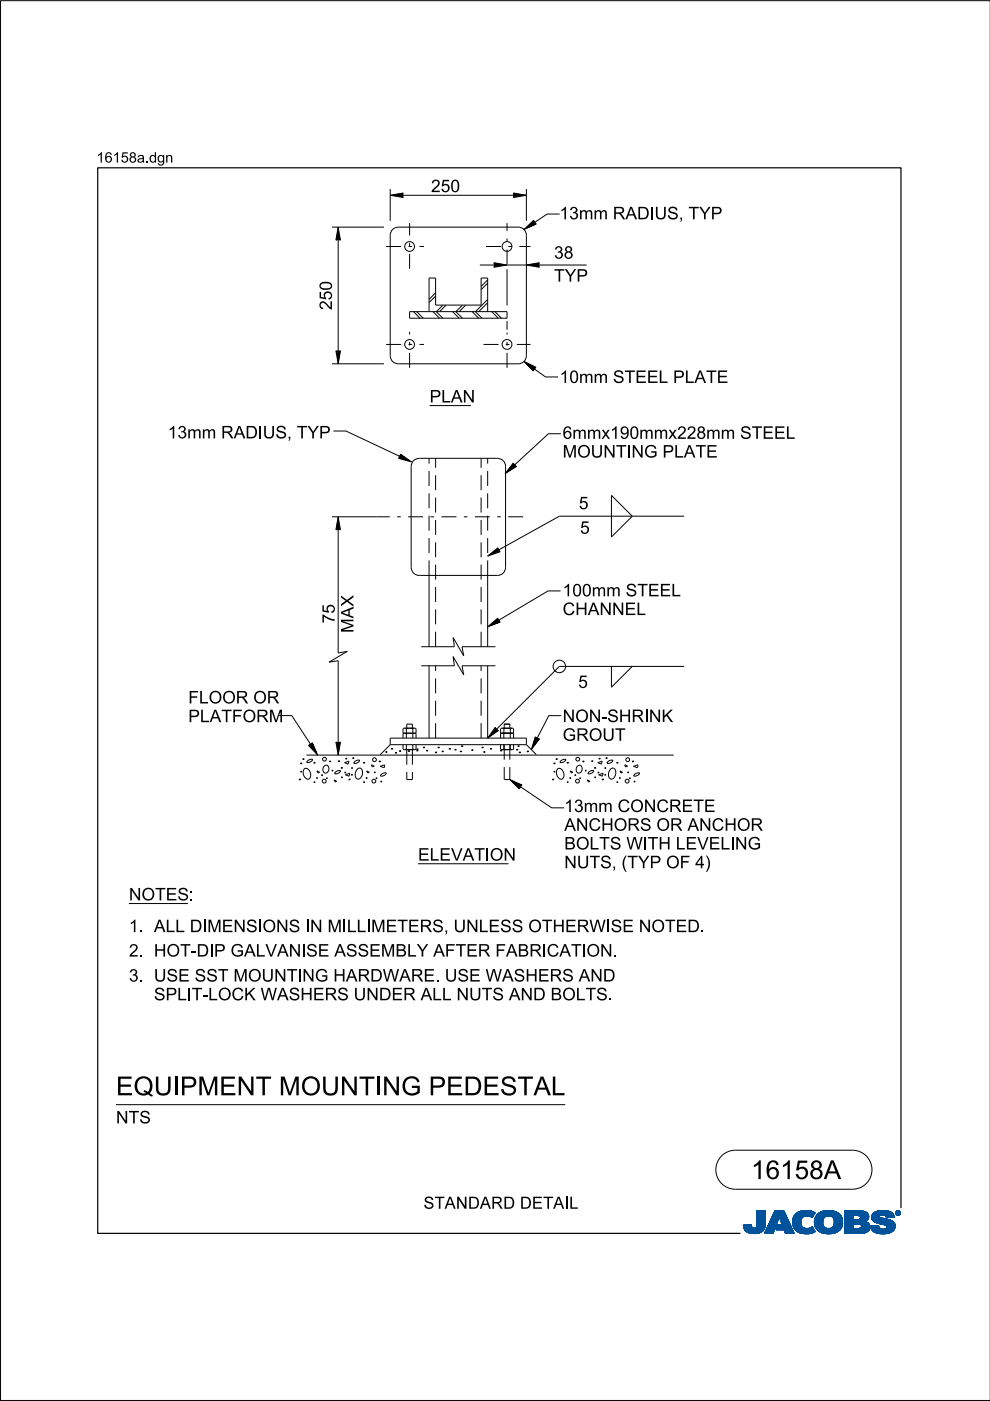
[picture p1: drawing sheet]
<svg xmlns="http://www.w3.org/2000/svg" width="210mm" height="297mm" viewBox="0 0 210 297" stroke-linecap="round" stroke-linejoin="round" font-family="sans-serif">
<defs><g id="words">
<g font-size="4">
<text x="24.6" y="232.2">EQUI</text>
<text x="38.2" y="232.2">PM</text>
<text x="46.5" y="232.2">EN</text>
<text x="54.2" y="232.2">T M</text>
<text x="63.8" y="232.2">OUN</text>
<text x="81" y="232.2">N</text>
<text x="85" y="232.2">G PEDESTAL</text>
<text x="159.2" y="250">16158A</text>
</g>
<g font-size="2.6">
<text x="91.4" y="40.7">250</text>
<text x="118.6" y="46.5">13mm RADI</text>
<text x="138.8" y="46.5">US,TYP</text>
<text x="117.5" y="54.8">38</text>
<text x="117.5" y="59.7">TYP</text>
<text x="70.4" y="65.7" transform="rotate(-90 70.4 65.7)">250</text>
<text x="118.6" y="81.2">10mm STEELPLATE</text>
<text x="91.1" y="85.3">PLAN</text>
<text x="35.6" y="92.9">13mm RADI</text>
<text x="55.7" y="92.9">US,TYP</text>
<text x="119.3" y="93">6mmx190mmx228mm STEEL</text>
<text x="119.3" y="97">MOUNTI</text>
<text x="133.9" y="97">NG PLATE</text>
<text x="122.7" y="108">5</text>
<text x="123" y="113.2">5</text>
<text x="119.3" y="130.4">CH</text>
<text x="119.3" y="126.4">100mm STEEL</text>
<text x="124.6" y="130.4">AN</text>
<text x="129.8" y="130.4">N</text>
<text x="132.4" y="130.4">EL</text>
<text x="71" y="132.2" transform="rotate(-90 71 132.2)">75</text>
<text x="75" y="134.2" transform="rotate(-90 75 134.2)">MAX</text>
<text x="39.9" y="149.1">FLOOR OR</text>
<text x="122.6" y="145.9">5</text>
<text x="39.9" y="153.1">PLATFORM</text>
<text x="119.3" y="153.1">N</text>
<text x="122" y="153.1">ON</text>
<text x="127.5" y="153.1">-</text>
<text x="128.7" y="153.1">SH</text>
<text x="133.9" y="153.1">RI</text>
<text x="137.6" y="153.1">N</text>
<text x="140.3" y="153.1">K</text>
<text x="119.3" y="157.1">GROUT</text>
<text x="119.6" y="172.2">13mm CON</text>
<text x="139.2" y="172.2">CRETE</text>
<text x="119.6" y="176.1">AN</text>
<text x="124.8" y="176.1">CH</text>
<text x="130.1" y="176.1">ORS OR AN</text>
<text x="150.9" y="176.1">CH</text>
<text x="156.2" y="176.1">OR</text>
<text x="88.6" y="182.5">ELEVATI</text>
<text x="103.9" y="182.5">ON</text>
<text x="119.6" y="184.1">N</text>
<text x="119.6" y="180.1">BOLTS W I</text>
<text x="122.3" y="184.1">UTS,(</text>
<text x="133" y="184.1">TYP OF 4)</text>
<text x="137.3" y="180.1">TH</text>
<text x="143.3" y="180.1">LEVELI</text>
<text x="155.8" y="180.1">N</text>
<text x="158.5" y="180.1">G</text>
<text x="27.3" y="190.9">N</text>
<text x="30" y="190.9">OTES:</text>
<text x="27.3" y="197.6">1. ALLDI</text>
<text x="43.9" y="197.6">M</text>
<text x="47" y="197.6">EN</text>
<text x="52.2" y="197.6">SI</text>
<text x="55.7" y="197.6">ON</text>
<text x="65.7" y="197.6">N</text>
<text x="69.4" y="197.6">M</text>
<text x="73.5" y="197.6">L</text>
<text x="78.7" y="197.6">M</text>
<text x="81.8" y="197.6">ETERS,UN</text>
<text x="101.5" y="197.6">LESS OTH</text>
<text x="119.8" y="197.6">ERW I</text>
<text x="129.5" y="197.6">SE N</text>
<text x="138.1" y="197.6">OTED.</text>
<text x="27.3" y="202.8">2. H</text>
<text x="35.3" y="202.8">OT-</text>
<text x="41.7" y="202.8">DI</text>
<text x="45.4" y="202.8">P GALVAN</text>
<text x="63.9" y="202.8">I</text>
<text x="64.9" y="202.8">SE ASSEM</text>
<text x="83.8" y="202.8">BLY AFTER FABRI</text>
<text x="115.9" y="202.8">CATI</text>
<text x="124.3" y="202.8">ON</text>
<text x="129.9" y="202.8">.</text>
<text x="27.3" y="208.1">3. USE SST M</text>
<text x="52.6" y="208.1">OUN</text>
<text x="64.1" y="208.1">N</text>
<text x="66.8" y="208.1">G H</text>
<text x="73.3" y="208.1">ARDW ARE.USE W ASH</text>
<text x="114.1" y="208.1">ERS AN</text>
<text x="127.8" y="208.1">D</text>
<text x="32.6" y="212.1">SPLI</text>
<text x="40.7" y="212.1">T-</text>
<text x="44.1" y="212.1">LOCK W ASH</text>
<text x="66.4" y="212.1">ERS UN</text>
<text x="80.3" y="212.1">DER ALLN</text>
<text x="99.5" y="212.1">UTS AN</text>
<text x="113" y="212.1">D BOLTS.</text>
<text x="24.6" y="238.2">N</text>
<text x="27.3" y="238.2">TS</text>
<text x="89.8" y="256.3">STAN</text>
<text x="99.2" y="256.3">DARD DETAI</text>
<text x="120.6" y="256.3">L</text>
</g>
<g font-size="2.2">
<text x="20.5" y="34.5">16158a.</text>
<text x="31.6" y="34.5">dgn</text>
</g>
</g></defs>
<g fill="none" stroke="#00539a" stroke-width=".21">
<path d="M157.6 259.8h1.7M157.6 259.9h1.7M157.6 259.9l1.7 .1M157.6 260h1.8M158.1 259.7h1.2M159.3 259.7h-1.7l.1 .7M159.3 259.7h-.9M159.3 259.7l.1 .3M159.4 260l.1 .3M160.4 260l-.2 .3h2M160.5 259.6h1.8M160.5 259.6l-.1 .4"/>
<path d="M160.5 259.7h1.8M160.5 256.7v2.9M160.5 256.9h1.8M160.5 257.5h1.8M160.5 256.7h1.8v2.7M160.5 256.8h1.8M160.5 256.8l1.8 .1M160.5 256.9l1.8 .1M160.5 257h1.8M160.5 257.1h1.8M160.5 257.2h1.8M160.5 257.2l1.8 .1"/>
<path d="M160.5 257.3h1.8M160.5 257.4h1.8M160.5 257.4l1.8 .1M160.5 257.6h1.8M160.5 257.6l1.8 .1M160.5 257.7h1.8M160.5 257.8h1.8M160.5 257.9h1.8M160.5 258h1.8M160.5 258.1h1.8M160.5 258.1l1.8 .1M160.5 258.2h1.8"/>
<path d="M160.5 258.3h1.8M160.5 258.3l1.8 .1M160.5 258.4h1.8M160.5 258.5h1.8M160.5 258.5l1.8 .1M160.5 258.6h1.8M160.5 258.6l1.8 .1M160.5 258.7h1.8M160.5 258.8h1.8M160.5 258.9h1.8M160.5 259h1.8M160.5 259.1h1.8"/>
<path d="M160.5 259.2h1.8M160.5 259.3h1.8M160.5 259.8h1.8M162.2 260h-1.8M162.2 259.9v.3M162.2 259.9h-1.8M162.2 259.8h-1.7M162.3 259.4l-.1 .5M162.3 259.4v-2.7h-1.8v2.9M162.3 259.5h-1.8M162.3 259.6h-1.8M162.3 256.7l-1.8 .1"/>
<path d="M162.3 259.4h-1.8M163.7 258.1h3.1M163.7 258h3.1M163.7 257.9h3M163.8 257.8h2.9M163.8 257.7h2.9M163.8 257.7h2.8M163.9 257.6h2.7M163.9 257.5h2.7M164 257.4h2.5M164 257.3h2.5M164.1 257.2h2.3"/>
<path d="M164.1 257.1h2.3M164.1 257h2.3M164.2 257h2.1M164.2 256.9h2.1M164.2 256.8h2.1M164.3 256.7h1.9l2.2 4.8h-1.9l-.3-.8h-1.7l.4-1h1l-.7-1.7-1.3 3.5h-1.8zM164.5 260h-1.7M164.5 259.9l-1.7 .1M164.5 259.9h-1.7M164.5 259.8l-1.7 .1M164.6 259.8h-1.7M164.6 259.7l-1.7 .1"/>
<path d="M164.6 259.7h-1.7M164.6 259.6h-1.7M164.6 259.5l-1.6 .1M164.7 259.5h-1.7M164.7 259.4l-1.7 .1M164.7 259.4h-1.7M164.7 259.3l-1.6 .1M164.7 259.3h-1.6M164.8 259.2l-1.7 .1M164.8 259.2h-1.7M164.8 259.1l-1.6 .1M164.8 260h2.9"/>
<path d="M164.8 259.1h-1.6M164.8 259.9h2.9M164.8 259l-1.6 .1M164.9 259.9h2.7M164.9 259h-1.7M164.9 259.8h2.7M164.9 258.9h-1.6M164.9 258.8h-1.6M164.9 259.7h2.7M164.9 259.7l-.4 1 3.6 .1M165 258.7h-1.6M165 258.6l-1.6 .1"/>
<path d="M165 258.6h-1.6M165 258.5l-1.6 .1M165 258.5h-1.6M165.1 258.4l-1.6 .1M165.1 258.4h-1.6M165.1 258.3l-1.6 .1M165.1 258.3h-1.6M165.1 258.2l-1.5 .1M165.1 258.2h-1.5M165.2 258.1l-1.6 .1M165.2 258.1h-1.6M165.2 258l.7 1.7h-1"/>
<path d="M165.2 258l.7 1.7M165.3 258.1h1.5M165.3 258.1l1.6 .1M165.3 258.2h1.6M165.3 258.2l1.6 .1M165.3 258.3h1.6M165.4 258.3l1.6 .1M165.4 258.4h1.6M165.4 258.4l1.6 .1M165.4 258.5h1.6M165.4 258.5l1.7 .1M165.4 258.6h1.7"/>
<path d="M165.5 258.6l1.6 .1M165.5 258.7h1.6M165.5 258.8h1.7M165.5 258.9h1.7M165.6 258.9h1.6M165.6 259h1.7M165.6 259l1.7 .1M165.6 259.1h1.7M165.6 259.1l1.7 .1M165.7 259.2h1.7M165.7 259.2l1.7 .1M165.7 259.3h1.7"/>
<path d="M165.7 259.3l1.7 .1M165.7 259.4h1.7M165.8 259.4l1.7 .1M165.8 259.5h1.7M165.8 259.5l1.7 .1M165.8 259.6h1.7M166.2 256.7l2.2 4.8M166.2 256.8l-1.9-.1-2.2 4.8h1.8l1.3-3.5M168 258.9l.4 1.5M168 258.9h1.8M168 259h1.8M168 259.1h1.8"/>
<path d="M168 259.2h1.8M168 259.2l1.8 .1M168 259.3h1.8M168 259.3l1.8 .1M168.1 259.4h1.8M168.1 259.5h1.7M168.1 259.4l1.7 .1M168.1 259.5l1.8 .1M168.1 259.6h1.8M168.1 259.7h1.8M168.1 259.7l1.8 .1M168.1 259.8h1.8"/>
<path d="M168.1 259.8l1.8 .1M168.2 260h1.8M168.2 259.9h1.8M168.3 258l-.3 .9M168.9 257.3l-.6 .7M169.1 257.1h3.6M169.2 257h3.4M169.4 256.9h3.1M169.5 256.9h2.9M169.8 256.8h2.4M169.8 259.1a1.33 1.33 0 0 0 .8 1.4 1.33 1.33 0 0 0 1.5-.3l.2-.1M169.8 259.1h-1.8"/>
<path d="M169.8 259l-1.8 .1M169.9 258.8l-1.9 .1M169.9 258.8h-1.9M169.9 258.7h-1.9M169.9 258.6h-1.8M169.9 258.6l-1.9 .1M169.9 258.5l-1.8 .1M169.9 258.5h-1.8M169.9 258.4l-1.8 .1M170 258.4h-1.9M170 258.4l-.2 .7M170 258.3l-1.8 .1"/>
<path d="M170 258.3h-1.8M170 258.2l-1.8 .1M170.1 258.2h-1.9M170.1 258.1l-.1 .3M170.1 258.1l-1.9 .1M170.2 258.1h-2M170.3 258h-2.1M170.3 256.7l-1.4 .5M170.3 256.7h1.5M170.3 256.7a4 4 0 0 1 2.5 .4M170.4 258h-2.1M170.4 257.9h-2.1"/>
<path d="M170.6 257.8l-2.3 .1M170.6 257.9l-.5 .2M170.8 257.8h-2.5M171.4 257.8h1M171.5 256.7l-1.7 .1M171.5 256.7l.6 .1M171.7 257.8h.7M171.8 257.9h.6M171.9 258h.4M172.1 258.1h.2M172.2 258.1h.1M172.3 258h-.3"/>
<path d="M172.4 257.7l-4 .1M172.5 257.7h-4.1M172.5 257.6l-4 .1M172.5 257.6h-4M172.6 257h-3.3M172.6 257.5l-4.1 .1M172.6 257.5h-4M172.6 257.4l-4 .1M172.7 257.4h-4M172.7 259h1.8M172.7 259.2h1.8M172.7 259.3h1.8"/>
<path d="M172.7 259.3l1.8 .1M172.7 259.4h1.8M172.7 257.3l-3.9 .1M172.7 259.5h1.8M172.7 259.5l1.8 .1M172.7 259.6h1.8M172.7 259.7h1.8M172.7 258.6h1.8M172.7 257.3h-3.9M172.8 259.8h1.8M172.8 257.2l-3.9 .1M172.8 259.9h1.8"/>
<path d="M172.8 259.9l.3 .6M172.8 259.8l1.8 .1M172.8 259.9l1.8 .1M172.8 257.2h-3.9M172.8 260h1.8M172.8 257.1l-.6 1.1a1.75 1.75 0 0 0-1.6-.3M172.9 257.1l-3.9 .1M173 257.8l-.3 1.3h1.8M173 257.8h5.3M173.1 257.7h5.2M173.1 257.7h5.1M173.1 257.6h5.1"/>
<path d="M173.2 257.6h4.9M173.2 257.5h4.8M173.4 257.4h4.6M173.4 257.4h4.5M173.5 257.3h4.4M173.6 257.2l4.2 .1M173.6 257.2h4.1M173.7 257.1l4 .1M173.8 257.1h3.8M173.9 257h3.5M174 257h3.3M174.1 256.9h3.2"/>
<path d="M174.2 256.9h2.8M174.4 256.8h2.6M174.5 259h-1.8M174.5 259.2a1.15 1.15 0 0 0 1.3 1.3M174.5 259.2l-1.8-.1 .1 .8M174.5 258.9l-1.8 .1M174.5 258.9h-1.8M174.5 258.8l-1.8 .1M174.5 258.7l-1.8 .1M174.5 258.7h-1.8M174.5 258.6l-1.8 .1M174.5 258.5l-1.8 .1"/>
<path d="M174.6 258.5h-1.9M174.6 256.8h1.9M174.6 258.4l-.1 .8M174.6 258.4h-1.8M174.6 258.4l-1.9 .1M174.6 258.3l-1.8 .1M174.6 258.3h-1.8M174.7 258.2h-1.9M174.7 258.1l-.1 .3M174.8 258.1l-2 .1M174.8 258.1h-1.9M174.9 256.7a3.2 3.2 0 0 1 3.6 1.4l.1 .8-.1 1.1"/>
<path d="M174.9 258l-1.9 .1M175 258h-2M175.1 257.9l-.4 .2M175.1 257.9h-2.1M175.2 257.9h-2.2M175.5 256.7h.7M175.7 257.8l-.6 .1M175.7 257.8l.6 .1M175.7 257.8h-2.7M176 257.8h2.4M176.2 257.9h2.2M176.3 257.9l.5 .5"/>
<path d="M176.4 258h2M176.4 256.7h-1.5a2.68 2.68 0 0 0-1.9 1.1M176.5 258l2 .1M176.5 258.1h2M176.6 258.1h1.9M176.6 258.2h1.9M176.7 258.2l1.8 .1M176.7 258.3h1.8M176.7 258.3l1.9 .1M176.7 259.9h1.8M176.7 258.4h1.9M176.8 258.4l.1 .5"/>
<path d="M176.8 258.4l1.8 .1M176.8 258.5h1.8M176.8 258.6h1.8M176.9 258.8h1.7M176.9 258.8l1.8 .1M176.9 258.7h1.7M176.9 259.4h1.8M176.9 259.2l1.8 .1M176.9 259.1h1.8M176.9 259.2h1.8M176.9 258.9v.3M176.9 259.2a1.11 1.11 0 0 1-1.1 1.3"/>
<path d="M176.9 259h1.8M176.9 258.9h1.8M176.9 259.3h1.8M176.9 259.3l1.8 .1M178 257.4l-4.7 .1M178.4 257.9h-2.1l.5 .5M178.5 259.7l-1.7 .1M178.5 259.8l-1.8 .1M178.5 259.8h-1.7M178.5 260l-.2 .5M178.5 259.9l-1.8 .1M178.5 260h-1.8"/>
<path d="M178.6 259.7h-1.8M178.6 258.5l-1.8 .1M178.6 259.6h-1.8M178.6 259.5l-1.8 .1M178.6 259.5h-1.8M178.7 259.4h-1.8M179.1 259.7h1.8M179.1 259.5h5.2M179.1 256.9h4.4M179.1 257.5h5M179.1 256.8h4M179.1 256.8h3.4"/>
<path d="M179.1 257h4.5M179.1 257.1h4.7M179.1 257.1l4.7 .1M179.1 257.2h4.8M179.1 257.2l4.8 .1M179.1 257.3h4.8M179.1 257.3l4.9 .1M179.1 257.4h4.9M179.1 257.4l5 .1M179.1 257.6h5M179.1 257.6l5 .1M179.1 257.7h5"/>
<path d="M179.1 257.7l1.8 .1M179.1 257.8h1.8M179.1 257.9h1.8M179.1 258h1.8M179.1 258.1h1.8M179.1 258.2h1.8M179.1 258.3h1.8M179.1 258.4h1.8M179.1 258.5h1.8M179.1 258.5l1.8 .1M179.1 258.6h4.8M179.1 258.7h4.7"/>
<path d="M179.1 258.7h4.6M179.1 258.8h4.5M179.1 258.9h4.5M179.1 258.9h4.3M179.1 259h4.4M179.1 259l4.5 .1M179.1 259.1h4.6M179.1 259.1l4.7 .1M179.1 259.2h4.8M179.1 259.2l4.9 .1M179.1 259.3h5M179.1 259.3l5.1 .1"/>
<path d="M179.1 259.4h5.1M179.1 259.4l5.1 .1M179.1 259.5l1.8 .1M179.1 259.6h1.8M179.1 259.8h1.8M179.1 259.9h1.8M179.1 260h1.8M180.9 257.7v.9M181.8 259.5h-.9v1v-1M181.8 259.5h.2M181.8 259.5l.8 .3M182.1 257.7l2.1 .1"/>
<path d="M182.2 257.8h2M182.2 259.5l2.1 .1M182.3 258.5h1.7M182.3 258.5l-1.4 .1M182.3 257.9h1.9M182.4 257.9h1.8M182.4 257.9v.1M182.4 257.9l-.4-.2h-1.1v.9M182.4 258h1.8M182.4 258v.3M182.4 258.3l-.1 .2M182.4 259.6h1.9"/>
<path d="M182.4 258.1h1.8M182.4 258.1l1.8 .1M182.4 258.2h1.8M182.5 259.7h1.9M182.5 256.9l1.1 .1M182.5 259.7l1.9 .1M182.6 259.8h1.8M182.6 259.8v.4l-.2 .2M182.7 259.9h1.7M182.9 256.8h-3.8v4.7M183.3 256.9l-4.2-.1v4.7M183.6 257l.4 .4"/>
<path d="M183.9 259.2l.2 .2M184 258.5l-2.1 .1M184 258.5h-1.8M184 257.4l.1 .2M184.1 258.4l-.8 .6 .6 .2M184.1 258.4h-1.8M184.1 258.3l-1.7 .1M184.1 258.3h-1.7M184.1 257.6l.1 .6M184.1 258.2l-1.7 .1M184.1 259.4l.3 .5v.6M184.2 258.2l-.1 .2"/>
<path d="M184.2 258h-1.8M184.4 259.9h-1.7M184.5 260h-1.8M184.6 259.9v.2M184.6 259.9h1.7M184.6 260h1.7M184.8 258.1h1.7M184.8 258l.2 .7M184.8 258h1.7M184.8 258.3h2.5M184.8 258.3l2.8 .1M184.8 258.1l1.8 .1"/>
<path d="M184.8 258.2h2M184.8 258.4h3M184.8 258.4l3.2 .1M184.9 258.2l2.1 .1M184.9 257.6h4.6M184.9 258.5h3.4M184.9 258.5l3.6 .1M184.9 258.6h3.7M184.9 257.5h4.5M185 257.5h4.4M185 258.6l3.7 .1M185 258.7h3.9"/>
<path d="M185 258.7l.6 .4M185 257.4h4.3M185 257.4h4.4M185.1 258.7l3.9 .1M185.1 258.8h.7M185.1 257.3h4.1M185.2 258.9h.6M185.2 258.9l4.1 .1M185.3 257.2h3.9M185.3 259h4M185.3 257.1l3.8 .1M185.4 257.1h3.7"/>
<path d="M185.4 259l4 .1M185.5 257h3.5M185.5 259.1h4M185.6 259.1l3.9 .1M185.6 259.1l.5 .2M185.7 259.2h3.9M185.7 256.9h3M185.8 259.2l3.8 .1M185.8 258.9h3.4M185.9 258.8h3.2M185.9 256.8h2.7M185.9 256.8l-.8 .5-.3 .7"/>
<path d="M185.9 256.8l.7-.1a3.3 3.3 0 0 1 2.7 .6h-4.2M186 259.3h3.6M186.1 256.8h2.3M186.1 259.4h3.6M186.1 259.3l1.5 .4 .4 .2M186.3 259.8l-.5 .1M186.3 259.8l-1.7 .1M186.3 259.8v.3M186.3 259.4h3.4M186.4 257.9h-1.6M186.4 257.9l.1 .1M186.5 257.9h-1.7"/>
<path d="M186.5 257.8h-1.7M186.5 258v.1M186.5 257.8l-.1 .1M186.5 257.7h-1.6M186.5 259.4l3.2 .1M186.5 258.1l.1 .1M186.6 257.6l-1.7 .1M186.6 258.2l.4 .1M186.7 256.7h.8M186.7 259.5h3M186.9 257.6h-2M186.9 259.5l2.9 .1"/>
<path d="M187 258.3l1.7 .4 .9 .6M187.2 259.6h2.6M187.3 257.6h2.2M187.4 259.7h2.4M187.6 257.6l1.9 .1M187.6 259.7h2.2M187.6 257.7h2M187.7 257.7a1.07 1.07 0 0 0-1.2 .1M187.7 257.7l.1 .1M187.7 257.8h1.9M187.8 257.8h1.7M187.8 256.7h-1.3"/>
<path d="M187.8 257.8l.1 .4M187.8 257.9h1.7M187.8 257.9h1.8M187.9 258h1.7M187.9 258l1.7 .1M187.9 258.1h1.1M187.9 258.1h1.7M187.9 259.9h1.9M188 259.9l.1 .2M188 260h1.8M188.1 257h-2.6M188.2 257h.6"/>
<path d="M188.7 256.9h-2.9M189.3 257.3l.3 .8-1.7 .1M189.6 259.3l.2 .4v.6M189.8 259.9l-1.8 .1M189.8 259.8h-2.1M189.8 259.8h-1.9M189.9 257.2v.1M189.9 257.1h.1M189.9 257.2h.1M189.9 257.3h.1M189.9 257.3l.2 .3M190 257.4h.1"/>
<path d="M190 257.4l.1 .1M190 257.5h.2M190 257.2v.1M190 257.2l.2 .3M190 257.3l.2 .2M190 257.1h-.1M190 257h-.1M190.1 257h-.2M190.1 257.5l.2 .1M190.1 256.9h-.1M190.1 257.6h.6M190.2 256.8l-.1 .1"/>
<path d="M190.2 257.5l.2 .1M190.2 257.5l-.1 .1M190.2 257.6h.4M190.2 256.9h.4M190.2 256.9h.4l-.1 .3 .2 .3-.3-.3-.2 .3zM190.2 256.9v.6l.1-.3 .3 .3M190.2 257h.4M190.2 257.1h.1M190.2 257.1h.5M190.2 257.2h.5M190.2 257.2l.3 .1M190.2 257.3h.1"/>
<path d="M190.2 257.4h.1M190.2 257.4l.1 .1M190.2 256.8h-.1M190.3 257h.2v.1l-.2 .1zM190.3 257v.2M190.3 257h-.1M190.4 257.2l.2 .3M190.4 257.6h.1M190.4 256.8h-.2l-.2 .4M190.4 256.7a.5 .5 0 0 1 .5 .5 .5 .5 0 0 1-.5 .5M190.4 256.8l.4 .2v.2M190.4 256.7a.5 .5 0 0 0-.5 .5 .5 .5 0 0 0 .5 .5l-.3-.1"/>
<path d="M190.4 256.8l.3 .1 .1 .3M190.4 256.7l-.4 .2-.1 .3M190.4 256.7v.1M190.4 257.6v.1M190.4 256.7l.3 .1 .2 .4M190.4 257h-.1l.1 .2M190.4 257l.2 .1-.2 .1M190.4 257h.1M190.5 257.3h.1M190.5 257.3l.1 .1M190.5 257.2l.2 .3M190.5 257.4h.1"/>
<path d="M190.5 257.1h.2M190.5 257.4l.2 .1M190.5 257l-.1 .2M190.5 256.7h-.3M190.6 257.5h.2M190.6 256.8h.1M190.6 257.1l-.1 .1M190.7 257.1h-.1M190.7 257.1l-.2 .1M190.7 257.1l-.5-.2v.6l.1-.3M190.7 257h-.1M190.7 256.8l.1 .1"/>
<path d="M190.7 256.8h-.6M190.7 256.9h.2M190.8 257h.1M190.8 257.6h-.2M190.8 257.2v.2l-.4 .2M190.8 257.2l-.1 .3-.3 .1M190.8 257.1h.1M190.8 257.2h.1M190.9 257.4l-.2 .1M190.9 257.4h-.1M190.9 257.3l-.1 .1M190.9 257.3h-.1"/>
<path d="M190.9 257.2h.1M190.9 257.2l-.1 .3-.4 .2M190.9 257.1h-.1M157.7 260.1h1.7M157.7 260l1.7 .1M157.7 260.2h1.8M157.7 260.2l1.8 .1M157.7 260.3h1.8M157.7 260.3l1.9 .1M157.7 260.4h4.4M157.7 260.4l.4 .5M157.7 260.4l4.4 .1"/>
<path d="M157.8 260.5h4.3M157.8 260.6h4.3M157.8 260.7h4.2M157.9 260.7h4.1M157.9 260.8h4M158 260.8h3.9M158 260.9h3.9M158.1 260.9h3.3M158.1 261h3.6M158.2 261h3.5M158.3 261.1h3.2M158.4 261.2h3.1"/>
<path d="M158.5 261.2h2.9M158.6 261.3h2.7M158.7 261.4h2.4M158.8 261.4h2.1M159.1 261.5h1.6M159.5 260.3l.3 .1 .4-.1M159.7 261.5h.7M160.9 261.4h.1M161.5 260.9h.2M161.6 261.1h-3.3M162.1 260.3l-2 .1M162.2 260.2l-1.9 .1"/>
<path d="M162.2 260.2a2.25 2.25 0 0 1-2.8 1.3l-.9-.2-.4-.4M162.2 260.2h-1.9M162.2 260.1l-1.8 .1M162.2 260.1h-1.8M162.2 260l-1.8 .1M164 261.4h-1.9M164 261.3l-1.9 .1M164 261.3h-1.8M164 261.2l-1.8 .1M164 261.2h-1.8M164.1 261.1l-1.9 .1M164.1 261.1h-1.8"/>
<path d="M164.1 261l-1.8 .1M164.1 261h-1.8M164.1 260.9l-1.8 .1M164.2 260.9h-1.8M164.2 260.8l-1.8 .1M164.2 260.8h-1.8M164.2 260.7l-1.8 .1M164.2 260.7h-1.7M164.2 260.6l-1.7 .1M164.3 260.6h-1.8M164.3 260.5h-1.8M164.3 260.4l-1.7 .1"/>
<path d="M164.3 260.4h-1.7M164.3 260.3l-1.7 .1M164.4 260.3h-1.8M164.4 260.2l-1.7 .1M164.4 260.2h-1.7M164.4 260.1l-1.7 .1M164.4 260.1h-1.7M164.5 260l-1.8 .1M164.5 260.7h3.5M164.6 260.7h3.4M164.6 260.6h3.4M164.6 260.5h3.4"/>
<path d="M164.6 260.5h3.3M164.6 260.4h3.3M164.7 260.4h3.2M164.7 260.3h3.2M164.7 260.3h3.1M164.7 260.2h3.1M164.8 260.1h3M164.8 260.1h2.9M166.3 260.8h1.8M166.3 260.8l1.8 .1M166.3 260.9h1.8M166.3 260.9l1.8 .1"/>
<path d="M166.3 261h1.9M166.3 261l1.9 .1M166.4 261.1h1.8M166.4 261.1l1.8 .1M166.4 261.2h1.9M166.4 261.2l1.9 .1M166.4 261.3h1.9M166.5 261.3l1.8 .1M166.5 261.4h1.9M166.5 261.5h1.9M166.5 261.5l-.3-.8 .3 .8h1.9M168.2 260l1.9 .1"/>
<path d="M168.2 260.1h1.9M168.2 260.1l1.9 .1M168.2 260.2h2M168.3 260.2l2 .1M168.3 260.3h2.1M168.3 260.3l2.2 .1M168.3 260.4h2.5M168.4 260.4l.6 .7M168.4 260.4l4.1 .1M168.5 260.5h4M168.5 260.6h4M168.6 260.7h4"/>
<path d="M168.6 260.7l4 .1M168.7 260.8h3.9M168.7 260.8l4 .1M168.8 260.9h3.9M168.9 260.9l3.8 .1M168.9 261h3.9M169 261l3.8 .1M169 261.1h3.9M169 261.1a4.2 4.2 0 0 0 3.8 0M169.1 261.1h3.8M169.2 261.2h3.5M169.3 261.3h3.2"/>
<path d="M169.5 261.4h2.8M169.6 261.4h2.6M170 261.5h2M170.6 261.6h.4M171.5 260.4h.9M171.6 260.4h.8M171.8 261.5h-1.5M171.8 260.3h.6M172 260.3h.3M172 260.2h.3M172.1 260.2h.2M172.2 260.1h.1"/>
<path d="M172.3 260.1l.6 1M172.6 261.2l-3.3 .1M172.8 260.1h1.9M172.9 260.1l1.9 .1M172.9 260.2h1.9M172.9 260.2l2 .1M172.9 260.3h2.2M173 260.3l2.1 .1M173 260.4h2.4M173 260.4h5.3M173.1 260.5h5.2M173.1 260.5l.7 .6 .8 .4"/>
<path d="M173.1 260.6h5.2M173.2 260.6h5M173.3 260.7h4.9M173.3 260.7h4.8M173.3 260.8h4.7M173.4 260.9h4.5M173.5 260.9h4.4M173.5 261h4.3M173.6 261h4.2M173.7 261.1h4M173.8 261.1h3.8M173.8 261.2h3.7"/>
<path d="M174 261.2h3.4M174.2 261.4h2.9M174.3 261.4h2.7M175.1 261.5h1.4M175.3 261.6h.4M176.6 260.2h1.9M177 261.4l-1 .2-1.4-.1h2.2M177.3 261.3h-3.3M178.1 260.8h-4.8M178.3 260.5l-.6 .6-.7 .3M178.3 260.4h-2.2M178.4 260.3l-2.2 .1"/>
<path d="M178.4 260.3h-2l-.6 .2M178.5 260.2l-2.1 .1M178.5 260.2h-2M178.5 260.1h-1.9M178.5 260l-1.9 .1M179.1 261.5h3.4M179.1 260.1h1.8M179.1 260.1l1.8 .1M179.1 260.2h1.8M179.1 260.2l1.8 .1M179.1 260.3h1.8M179.1 260.4h1.8"/>
<path d="M182.3 260.4h2.1M182.4 260.4h2M182.4 260.4l-.6 .1M183.1 261.4l-4 .1M183.4 261.3l-4.3 .1M183.5 261.3h-4.4M183.7 261.3h-.1M183.7 261.2l-4.6 .1M183.8 261.2h-4.7M183.9 261.1l-4.8 .1M184 261.1h-4.9M184 261l-4.9 .1"/>
<path d="M184.1 261l-.8 .4-1.1 .1M184.1 261h-5M184.1 260.9l-5 .1M184.2 260.9h-5.1M184.2 260.8l-5.1 .1M184.3 260.8h-5.2M184.3 260.7l-5.2 .1M184.3 260.7h-5.2M184.4 260.6l-5.3 .1M184.4 260.6h-5.3M184.4 260.5h-5.3M184.4 260.5l-.3 .5"/>
<path d="M184.4 260.4l-5.3 .1M184.5 260l-1.8 .1M184.5 260.2l-2 .1M184.5 260.3h-2M184.5 260.1h-1.9M184.5 260.2h-1.9M184.6 260l1.7 .1M184.6 260.1l.1 .3M184.6 260.1h1.8M184.6 260.2h1.8M184.6 260.1l1.8 .1M184.6 260.2l1.8 .1"/>
<path d="M184.7 260.3h1.8M184.7 260.3l1.8 .1M184.7 260.4a2.52 2.52 0 0 0 2.7 1.2M184.7 260.4h1.9M184.7 260.5h2M184.7 260.5h2.1M184.8 260.6h2.1M184.8 260.6h4.8M184.8 260.7h4.7M184.9 260.8h4.6M184.9 260.8h4.5M185 260.9h4.4"/>
<path d="M185.1 260.9h4.3M185.1 261h4.3M185.2 261.1h4M185.2 261.1h3.9M185.3 261.2h3.7M185.4 261.2h3.5M185.5 261.3h3.4M185.7 261.3h3.1M185.8 261.4h2.7M185.9 261.5h2.4M186.3 260.1a1.08 1.08 0 0 0 1.4 .5M186.4 261.5h1.6"/>
<path d="M186.6 261.6h.9M188 260.4h1.8M188 260.4l-.3 .2M188.1 260.3h1.7M188.1 260.1l-.1 .3M188.1 260.2h1.7M188.3 261.5l-.9 .1M188.9 261.3l-.6 .2M189.3 261.1h-4.1M189.4 260.9l-.5 .4M189.6 260.7h-4.8M189.7 260.6h-2"/>
<path d="M189.7 260.5h-1.9M189.7 260.5h-1.8M189.7 260.4h-1.7M189.7 260.3h-1.6M189.8 260.2h-1.7M189.8 260.3l-.4 .6M189.8 260.1h-1.7M189.8 260h-1.7"/>
<circle cx="190.4" cy="257.2" r=".51"/>
<circle cx="190.4" cy="257.2" r=".42"/>
</g>
<g fill="none" stroke="#000" stroke-width=".21">
<path d="M210 .1h-209.9v296.8h209.9M70.4 48.2h11M71.7 48.8l.4 2h-.8zM71.7 48.2l.5 2.7-.5-.1-.5 .1zM71.7 48.2v28.9M71.7 49.8l.2 .8h-.3zM71.7 50.1l.1 .4-.2 .1M71.7 49.3l.2 1.4h-.5zM82.7 40.1v6.7M82.7 41.4h28.9M82.7 41.4l2.8 .5M83.9 41.4l1.3-.2v.4z"/>
<path d="M84.4 41.4l.8-.1v.3zM84.5 48.2a1.71 1.71 0 0 0-1.8 1.7v25.5a1.71 1.71 0 0 0 1.8 1.7h25.4a1.71 1.71 0 0 0 1.7-1.7M84.5 48.2h25.4a1.71 1.71 0 0 1 1.7 1.7M85.2 41.3l-.1 .2-.4-.1M85.4 41v.8M85.4 41l-2 .4 2 .4M85.5 41l-.1 .4 .1 .5M85.5 40.9l-2.8 .5M101.7 56.2h22.7M103.4 59.3l-1.4 1.4M104.7 55.7l2.8 .5-2.8 .5 .1-.5zM104.8 55.8l2.1 .3-2.1 .4z"/>
<path d="M105 55.9l1.3 .3-1.3 .2zM105.1 56.1l.7 .1-.7 .1zM105.1 56.1v.2l.4-.1M107.5 57.1v7.7M108.8 41l.1 .4-.1 .5M108.8 40.9l2.8 .5M108.9 41v.8M108.9 41l2.1 .4-2.1 .4M109.1 41.2l1.4 .2-1.4 .2zM109.2 41.3l.8 .1-.8 .2zM109.2 41.3v.2l.4-.1M111.6 56.2l2.8-.5-.2 .5 .2 .5z"/>
<path d="M111.6 40.1v6.7M111.6 49.9v25.5M111.6 41.4l-2.8 .5M112.2 56.1l2.1-.3v.7zM112.7 56.2l1.4-.3v.5zM113.2 56.2l.8-.1v.2zM114 56.1l-.1 .2-.4-.1M118.6 45.4h-2.6l-3.2 2.1 .2-.2 .2 .1-.8 .4 .7-.6 .2 .3-1.3 .6 1.1-1 .4 .4-1.9 .8 1.5-1.4 .6 .6-2.6 1.2 2-2 .6 .8M70.4 77.1h11M71.4 74.4h.7l-.4 2.1zM71.5 74.6h.5l-.3 1.4zM71.5 74.7h.3l-.1 .8z"/>
<path d="M71.8 74.7l-.2 .1 .1 .4M72.2 74.4l-.5 .1-.5-.1 .5 2.7M72.2 74.4l-.5 2.7M86.8 66.1h20.7v1.4h-20.7zM87.7 66.1l1.3 1.4M88.3 66.1l1.4 1.4M91 66.1v-7.2h1.4v5.8h9.6v-5.8h1.4v7.2M91.8 66.1l1.4 1.4M92.3 62.8l-1.3 1.3M92.4 62.1l-1.4 1.4M93.9 64.7l-1.4 1.4 1.4 1.4M94.6 64.7l-1.4 1.4"/>
<path d="M96 66.1l1.3 1.4M96.6 66.1l1.4 1.4M98 64.7l-1.3 1.4M98.7 64.7l-1.4 1.4M100.1 66.1l1.4 1.4M103.4 64.2l-1.9 1.9M103.4 60l-1.4 1.4M103.4 63.5l-2.6 2.6 1.4 1.4M104.3 66.1l1.3 1.4M104.9 66.1l1.4 1.4M107.5 68.1v1.8M113.1 78.6l.5-.7-2.5-1.3 2 2 .4-.7-1.9-.9 1.4 1.5 .3-.6-1.3-.6 1 1 .2-.3-.8-.4 .6 .6v-.3l-.2-.1 2.9 2.1h2.6"/>
<path d="M70.7 91.4h2.6l11.4 5.3M84.9 96.3l-.4 .9 2.7 .7-2.3-1.6-.2 .8 2 .5-1.7-1.2-.2 .6 1.4 .4-1.1-.8-.2 .4 .9 .2-.7-.4v.2h.3l-.7-.3M87.7 97.7l.5-.4 .7-.1h16.6a1.72 1.72 0 0 1 1.7 1.7v21.4a1.71 1.71 0 0 1-1.7 1.7h-16.6a1.71 1.71 0 0 1-1.7-1.7v-21.4l.1-.7zM91.1 86h8.8M118.9 92h-2.6l-7.7 7 .2-.2 .2 .1-.7 .4 .5-.7 .3 .3-1.2 .8 .9-1.2 .5 .4-1.7 1.1 1.2-1.6 .7 .5-2.4 1.5 1.7-2.2 .7 .7M70.4 109.6h9.5M71.7 110.2l.3 2.1h-.7zM71.7 109.6l.5 2.8-.5-.2-.5 .2zM71.7 109.6v28.8l1.9-.3-3.8 2.3 1.9-.3v20M71.7 111.2l.2 .8h-.3zM71.7 111.5l.1 .4-.2 .1M71.7 110.7l.2 1.4h-.5z"/>
<path d="M103.9 117.6l1.7-1.3 .3 .6zM104.8 117.1l.6-.5 .2 .2zM105.6 116.8l-.2-.1-.3 .2M105.7 116.9l-1.3 .4 1.1-.8 .2 .4M105.7 116.6l-.8 .5M106.1 117l-.4-.4-.1-.5-2.2 1.8M106.1 117l-2.7 .9M129.6 105l4.5 4.4-4.5 4.5zM145.1 109.4h-26.5l-15.2 8.5M89.3 137.1h7l-.2-1.9 2.2 3.9-.3-2h7.1M91 122v15.1M103.4 122v15.1"/>
<path d="M118.8 125.3h-2.6l-11 6.6 .2-.3 .1 .2-.7 .3 .6-.6 .3 .4-1.3 .5 1.1-1 .4 .5-2 .7 1.6-1.4 .5 .7-2.6 1 2.1-1.8 .5 .8M59.2 151.7h2.7l4.3 6.7-.2-.2 .1-.2 .4 .7-.6-.6 .3-.2 .6 1.3-1-1.1 .4-.5 .8 2-1.4-1.5 .6-.6 1.1 2.6-1.9-2.1 .8-.5M71.4 157.4h.7l-.4 2.1zM71.5 157.6h.5l-.3 1.3zM71.5 157.7h.3l-.1 .8zM71.8 157.7h-.2l.1 .4M72.2 157.3l-.5 .1-.5-.1 .5 2.8M72.2 157.3l-.5 2.8M81.8 159.4h.3zM82.7 157.9v-1.4h28.9v1.4M82.7 157.9h28.9M82.7 157.9l-2.1 2.1"/>
<path d="M83 158.7h.3zM83.9 159.6h.2zM84.7 159.2h.3zM85.5 157.9v.9l.3 .1M85.5 154.5v.9h2.7v-.9M85.5 155.5v1M85.5 155.5h2.7M85.5 154.5h2.7M85.8 154.4h2.1M85.8 158.9h2.1M86.1 158.8h1.4M86.1 158.8l-.3 .1"/>
<path d="M86.2 154.5v.9M86.2 155.5v1M86.2 157.9v.9M86.6 159.2h.3zM87.5 158.8l.4 .1M87.5 154.5v.9M87.5 155.5v1M87.5 157.9v.9M88.2 157.9v.9l-.3 .1M88.2 155.5v1M88.4 158.8h.3zM88.4 159.1h.3z"/>
<path d="M89.3 141.2h7l-.2-2 2.2 3.9-.3-1.9h7.1M89.8 158.4l.3 .1zM90.5 159.1h.2zM91 141.2v15.3M92.3 159.5h.3zM92.9 158.4l.3 .1zM93.8 159.3h.2zM95.3 158.7h.2zM96.5 158.9h.2zM97.6 159.3h.3zM97.9 158.2h.2zM100 159h.3z"/>
<path d="M102.2 158.4l.3 .1zM102.6 159.4h.2zM103.4 141.2v15.3M104 158.7h.3zM105 154.7l.2 .2-.7 .4zM105 154.2l.3 .4 .4 .3-2.3 1.6zM105 154.6l.4 .3-1.2 .8zM105.1 154.3l.5 .6-1.7 1.2zM105.2 154.9l-.2-.1-.2 .3M106.1 157.9v.9l.4 .1M106.1 154.5v.9h2.8v-.9M106.1 155.5v1"/>
<path d="M106.1 155.5h2.8M106.1 154.5h2.8M106.2 159.1h.2zM106.5 158.9h2M106.5 154.4h2M106.8 155.5v1M106.8 157.9v.9M106.8 158.8h1.4M106.8 158.8l-.3 .1M106.8 154.5v.9M108.2 155.5v1M108.2 157.9v.9"/>
<path d="M108.2 158.8l.3 .1M108.2 154.5v.9M108.9 157.9v.9l-.4 .1M108.9 155.5v1M109.6 158.9h.2zM109.8 158.2h.3zM110.1 159.5h.3zM111.6 157.9l2.1 2.1M111.8 159.3h.3zM119 151.7h-2.6l-2.8 5.4 .1-.3h.2l-.5 .7 .2-.8 .4 .1-.8 1.2 .4-1.4 .6 .1-1.3 1.7 .7-2 .7 .3-1.7 2.2 .9-2.6 .8 .4M134.1 141.3l-4.5 4.4v-4.4M145.1 141.3h-26.5l-15.2 15.2"/>
<path d="M63.5 165.2h.2zM63.8 161.8h.2zM64.2 160.9h.3zM64.5 163.1l.2-.2a1.32 1.32 0 0 1 1.1 .9 1.32 1.32 0 0 1-.4 1.4 1.36 1.36 0 0 1-.9-2.1zM65 160.1h77.8M65.2 161.3l.7-.3 .4 .1a.98 .98 0 0 1-1.3 .5zM66.6 161.7h.2zM67.2 163.4l.6 .4-.4 .1zM68.8 162.4a.63 .63 0 0 1 .8 0 .63 .63 0 0 1 .1 .8 .66 .66 0 0 1-.8 .7 .66 .66 0 0 1-.4-1zM69.9 161.4h.2zM70.8 165.3l.6 .4-.4 .1zM71.2 163.7l.6-.3h.4a.98 .98 0 0 1-1.2 .6z"/>
<path d="M71.8 161.3l.2 .1zM72.4 162.8h.2zM73 161.7l1-.3-.2 .6zM73.2 164.3l1-.4-.2 .7zM73.3 160.8h.3zM74 165.2h.3zM74.8 160.7h.3zM75.2 161.5l.6-.3h.4a.98 .98 0 0 1-1.2 .6zM75.7 163.1l.6-.3a1.32 1.32 0 0 1 .5 1.4 1.32 1.32 0 0 1-1 1 1.35 1.35 0 0 1-.1-2.1zM77.1 161.7h.3zM77.7 163.4l.6 .4-.4 .1zM78.7 162.2l.3 .5"/>
<path d="M78.8 162.1l.5 .3M79.4 162.5l-.4 .1M80.4 161.4h.3zM80.9 164.1l.6-.2h.4a.98 .98 0 0 1-1.2 .6zM81.6 162.1l-1 .4 .8 .3M81.6 162.2l-.1 .6M110.1 167.2l.5-.8-2.5-1.1 2 1.9 .4-.7-1.9-.9 1.5 1.5 .2-.6-1.3-.6 1 1 .2-.4-.8-.3 .6 .5 .1-.2-.3-.1 7.2 4.9h2.6M117.2 165.2h.2zM117.5 161.8h.2zM117.9 160.9h.3zM118.2 163.1l.2-.2a1.32 1.32 0 0 1 1.1 .9 1.32 1.32 0 0 1-.4 1.4 1.36 1.36 0 0 1-.9-2.1zM118.9 161.3l.7-.3 .4 .1a.98 .98 0 0 1-1.3 .5z"/>
<path d="M120.3 161.7h.2zM120.9 163.4l.6 .4-.4 .1zM122.5 162.4a.63 .63 0 0 1 .8 0 .63 .63 0 0 1 .1 .8 .66 .66 0 0 1-.8 .7 .66 .66 0 0 1-.4-1zM123.6 161.4h.2zM124.5 165.3l.6 .4-.4 .1zM124.9 163.7l.6-.3h.4a.98 .98 0 0 1-1.2 .6zM125.5 161.3l.2 .1zM126.1 162.8h.2zM126.7 161.7l1-.3-.2 .6zM126.9 164.3l1-.4-.2 .7zM127 160.8h.3zM127.7 165.2h.3z"/>
<path d="M128.5 160.7h.3zM128.9 161.5l.6-.3h.4a.98 .98 0 0 1-1.2 .6zM129.4 163.1l.6-.3a1.32 1.32 0 0 1 .5 1.4 1.32 1.32 0 0 1-1 1 1.35 1.35 0 0 1-.1-2.1zM130.8 161.7h.3zM131.4 163.4l.6 .4-.4 .1zM132.4 162.2l.3 .5M132.5 162.1l.5 .3M133.1 162.5l-.4 .1M134.1 161.4h.3zM134.6 164.1l.6-.2h.4a.98 .98 0 0 1-1.2 .6zM135.3 162.1l-1 .4 .8 .3M135.3 162.2l-.1 .6"/>
<path d="M27.3 191.6h12.6M88.6 183.1h19.2M24.6 234.2h95.2M153 245.1l1.3-.9 1.6-.3h24.8a4.1 4.1 0 0 1 4.2 4.1 4.1 4.1 0 0 1-4.2 4.1h-24.8a4.1 4.1 0 0 1-3.8-2.5 4.1 4.1 0 0 1 .9-4.5z"/>
<circle cx="86.8" cy="52.3" r="1.04"/>
<circle cx="107.5" cy="52.3" r="1.04"/>
<circle cx="86.8" cy="73" r="1.04"/>
<circle cx="107.5" cy="73" r="1.04"/>
<circle cx="118.6" cy="141.3" r="1.33"/>
<circle cx="63.8" cy="163.6" r=".09"/>
<circle cx="66.7" cy="165.8" r=".09"/>
<circle cx="67.2" cy="165" r=".09"/>
<circle cx="68.3" cy="164.3" r=".09"/>
<circle cx="68.7" cy="165.6" r=".41"/>
<circle cx="68.8" cy="161" r=".41"/>
<circle cx="69.3" cy="165" r=".09"/>
<circle cx="70.5" cy="163.4" r=".09"/>
<circle cx="72.5" cy="164.8" r=".09"/>
<circle cx="73.2" cy="163.8" r=".09"/>
<circle cx="74.6" cy="164.3" r=".09"/>
<circle cx="74.6" cy="162.8" r=".09"/>
<circle cx="77.2" cy="165.8" r=".09"/>
<circle cx="77.7" cy="165" r=".09"/>
<circle cx="79.3" cy="165.6" r=".41"/>
<circle cx="79.4" cy="161.1" r=".41"/>
<circle cx="79.5" cy="163.8" r=".09"/>
<circle cx="79.8" cy="165" r=".09"/>
<circle cx="80.8" cy="165.7" r=".09"/>
<circle cx="117.5" cy="163.6" r=".09"/>
<circle cx="120.4" cy="165.8" r=".09"/>
<circle cx="120.9" cy="165" r=".09"/>
<circle cx="122" cy="164.3" r=".09"/>
<circle cx="122.4" cy="165.6" r=".41"/>
<circle cx="122.5" cy="161" r=".41"/>
<circle cx="123" cy="165" r=".09"/>
<circle cx="124.2" cy="163.4" r=".09"/>
<circle cx="126.2" cy="164.8" r=".09"/>
<circle cx="126.9" cy="163.8" r=".09"/>
<circle cx="128.3" cy="164.3" r=".09"/>
<circle cx="128.3" cy="162.8" r=".09"/>
<circle cx="130.9" cy="165.8" r=".09"/>
<circle cx="131.4" cy="165" r=".09"/>
<circle cx="133" cy="165.6" r=".41"/>
<circle cx="133.1" cy="161.1" r=".41"/>
<circle cx="133.2" cy="163.8" r=".09"/>
<circle cx="133.5" cy="165" r=".09"/>
<circle cx="134.5" cy="165.7" r=".09"/>
</g>
<g fill="none" stroke="#000" stroke-width=".21" stroke-dasharray="3.2 1.6" stroke-linecap="butt">
<path d="M91 122v-24.8M92.4 137.1v-39.9M102 137.1v-39.9M103.4 122v-24.8M86.2 153.5h1.2M86.2 153.5v.9M86.2 158.9v6.4M87.4 153.5v.9M87.4 158.9v6.4M92.4 156.5v-15.3M102 156.5v-15.3M106.9 157.9v7.4"/>
<path d="M106.9 153.5h1.2M106.9 153.5v.9M108.1 157.9v7.4M108.1 153.5v.9M86.2 165.3h1.2M106.9 165.3h1.2"/>
</g>
<path d="M81.9 52.3h8M86.8 57v-9.7M103 52.3h9.5M107.5 56.1v-8.8M81.9 73h8M86.8 78v-7.6M102.5 73h10M107.5 78v-7.5M110.9 109.6h-31" fill="none" stroke="#000" stroke-width=".21" stroke-dasharray="3.2 1.6 .8 1.6" stroke-linecap="butt"/>
<path d="M191 256.1v-220.5h-170.3v225.9h136.3" fill="none" stroke="#000" stroke-width=".25"/>
<g fill="#000">
<path d="M61.7 195.1a1.02 1.02 0 0 1 1.7 .6l-.3 .1a.63 .63 0 0 0-.7-.5 .63 .63 0 0 0-.6 .5l.2 .1a1.54 1.54 0 0 1 1.5 1 1.08 1.08 0 0 1-1.1 .8 1.08 1.08 0 0 1-1-.9h.3a.73 .73 0 0 0 .7 .6 .73 .73 0 0 0 .7-.6l-.4-.3a.98 .98 0 0 1-1.1-1.2z" fill-rule="evenodd"/>
<path d="M75.9 195h.3v2.3h1.3v.3h-1.6z" fill-rule="evenodd"/>
<path d="M60.9 205.5h2.1v.3h-.9v2.3h-.3v-2.3h-.9z" fill-rule="evenodd"/>
<path d="M76.2 228.3h3.2v.4h-1.3v3.5h-.6v-3.5h-1.3z" fill-rule="evenodd"/>
</g>
<use href="#words"/>
</svg>
